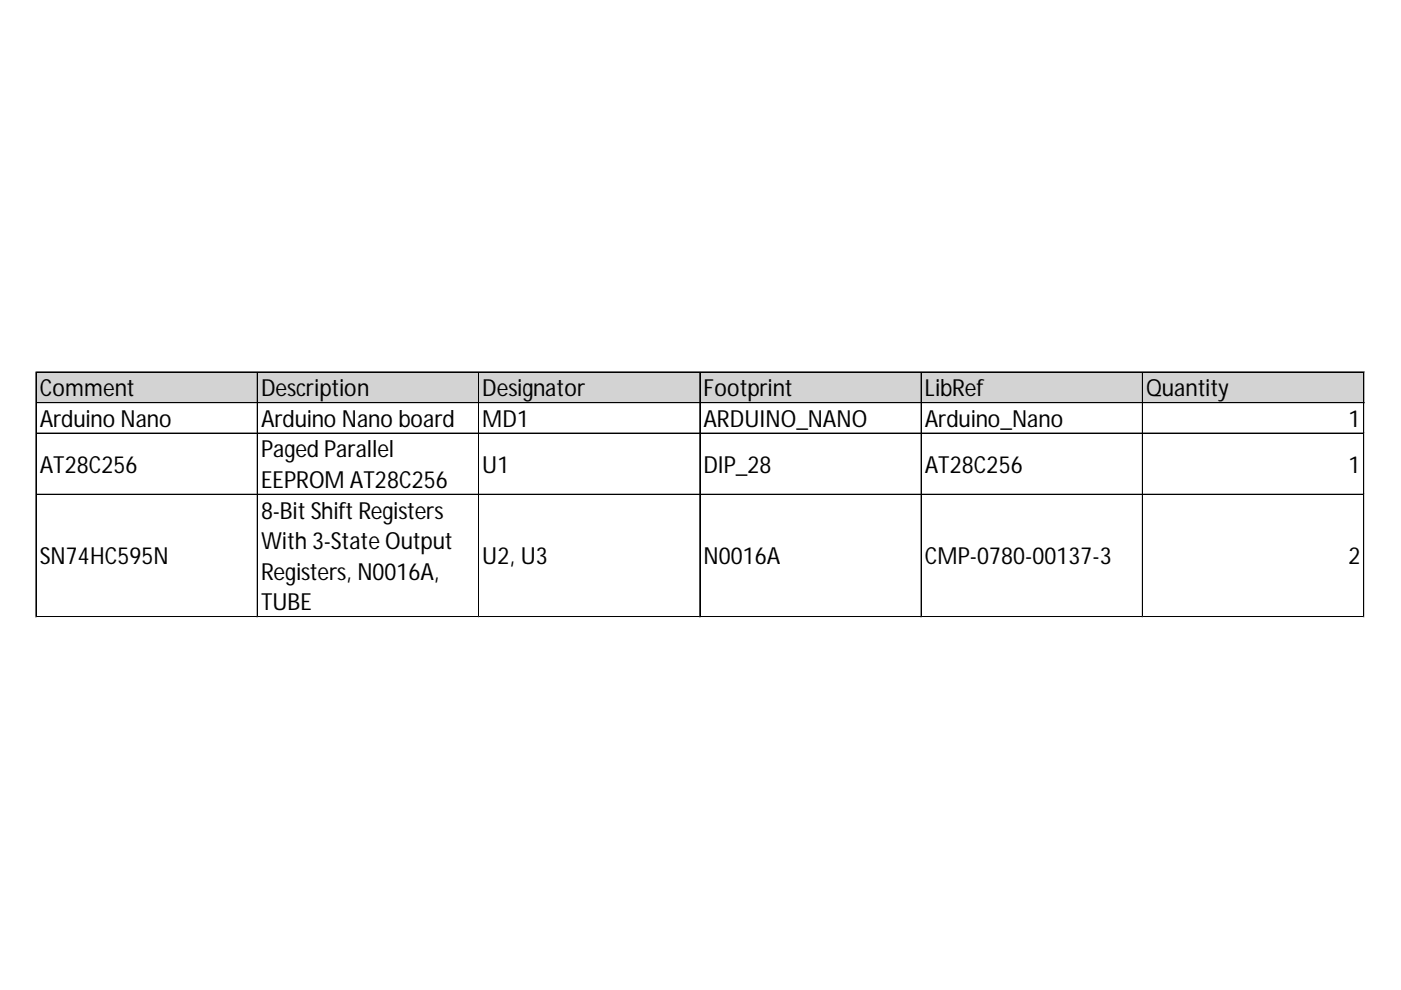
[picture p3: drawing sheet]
<svg xmlns="http://www.w3.org/2000/svg" width="297mm" height="210mm" viewBox="0 0 297 210" stroke-linecap="round" stroke-linejoin="round" font-family="sans-serif">
<defs><g id="words">
<g font-size="5">
<text x="8.4" y="84">Comment</text>
<text x="55.3" y="84">Description</text>
<text x="102.3" y="84">Designator</text>
<text x="149.2" y="84">Footprint</text>
<text x="196.1" y="84">LibRef</text>
<text x="243" y="84">Quantity</text>
<text x="8.4" y="90.5">Arduino Nano</text>
<text x="55.3" y="90.5">Arduino Nano board</text>
<text x="102.3" y="90.5">MD1</text>
<text x="149.2" y="90.5">ARDUINO_NANO</text>
<text x="196.1" y="90.5">Arduino_Nano</text>
<text x="285.9" y="90.5">1</text>
<text x="8.4" y="100.2">AT28C256</text>
<text x="55.3" y="97">Paged Parallel</text>
<text x="102.3" y="100.2">U1</text>
<text x="149.2" y="100.2">DIP_28</text>
<text x="196.1" y="100.2">AT28C256</text>
<text x="285.9" y="100.2">1</text>
<text x="55.3" y="103.5">EEPROM AT28C256</text>
<text x="55.3" y="109.9">8-Bit Shift Registers</text>
<text x="8.4" y="119.7">SN74HC595N</text>
<text x="55.3" y="116.4">With 3-State Output</text>
<text x="102.3" y="119.7">U2, U3</text>
<text x="149.2" y="119.7">N0016A</text>
<text x="196.1" y="119.7">CMP-0780-00137-3</text>
<text x="285.9" y="119.7">2</text>
<text x="55.3" y="122.9">Registers, N0016A,</text>
<text x="55.3" y="129.4">TUBE</text>
</g>
</g></defs>
<path d="M7.7 78.9h281.6v6.6h-281.6z" fill="#d3d3d3"/>
<g fill="none" stroke="#000" stroke-width=".21">
<path d="M7.6 78.9v52M7.7 78.9v52M7.8 78.9h281.5M54.5 79v51.9M54.6 79v51.9M101.5 79v51.9M148.4 79v51.9M195.3 79v51.9M195.4 79v51.9M242.2 79v51.9M242.3 79v51.9M289.1 79v51.9"/>
<path d="M289.2 79v51.9M7.8 85.3h281.5M7.8 85.4h281.5M7.8 91.8h281.5M7.8 91.9h281.5M7.8 104.8h281.5M7.8 104.9h281.5M7.8 130.7h281.5M7.8 130.8h281.5"/>
</g>
<path d="M7.6 130.9h.1" fill="none" stroke="#d4d4d4" stroke-width=".21"/>
<path d="M7.6 130.9h.2z" fill="#d4d4d4"/>
<path d="M54.5 130.9h.1" fill="none" stroke="#d4d4d4" stroke-width=".21"/>
<path d="M54.5 130.9h.2z" fill="#d4d4d4"/>
<path d="M101.5 130.9h.1" fill="none" stroke="#d4d4d4" stroke-width=".21"/>
<path d="M101.5 130.9h.1z" fill="#d4d4d4"/>
<path d="M148.4 130.9h.1" fill="none" stroke="#d4d4d4" stroke-width=".21"/>
<path d="M148.4 130.9h.1z" fill="#d4d4d4"/>
<path d="M195.3 130.9h.1" fill="none" stroke="#d4d4d4" stroke-width=".21"/>
<path d="M195.3 130.9h.1z" fill="#d4d4d4"/>
<path d="M242.2 130.9h.1" fill="none" stroke="#d4d4d4" stroke-width=".21"/>
<path d="M242.2 130.9h.1z" fill="#d4d4d4"/>
<path d="M289.1 130.9h.1" fill="none" stroke="#d4d4d4" stroke-width=".21"/>
<path d="M289.1 130.9h.2z" fill="#d4d4d4"/>
<path d="M289.3 91.8h.1" fill="none" stroke="#d4d4d4" stroke-width=".21"/>
<path d="M289.3 91.8v.2z" fill="#d4d4d4"/>
<path d="M289.3 104.8h.1" fill="none" stroke="#d4d4d4" stroke-width=".21"/>
<path d="M289.3 104.8v.1z" fill="#d4d4d4"/>
<path d="M289.3 130.7h.1" fill="none" stroke="#d4d4d4" stroke-width=".21"/>
<path d="M289.3 130.7v.2z" fill="#d4d4d4"/>
<use href="#words"/>
</svg>
